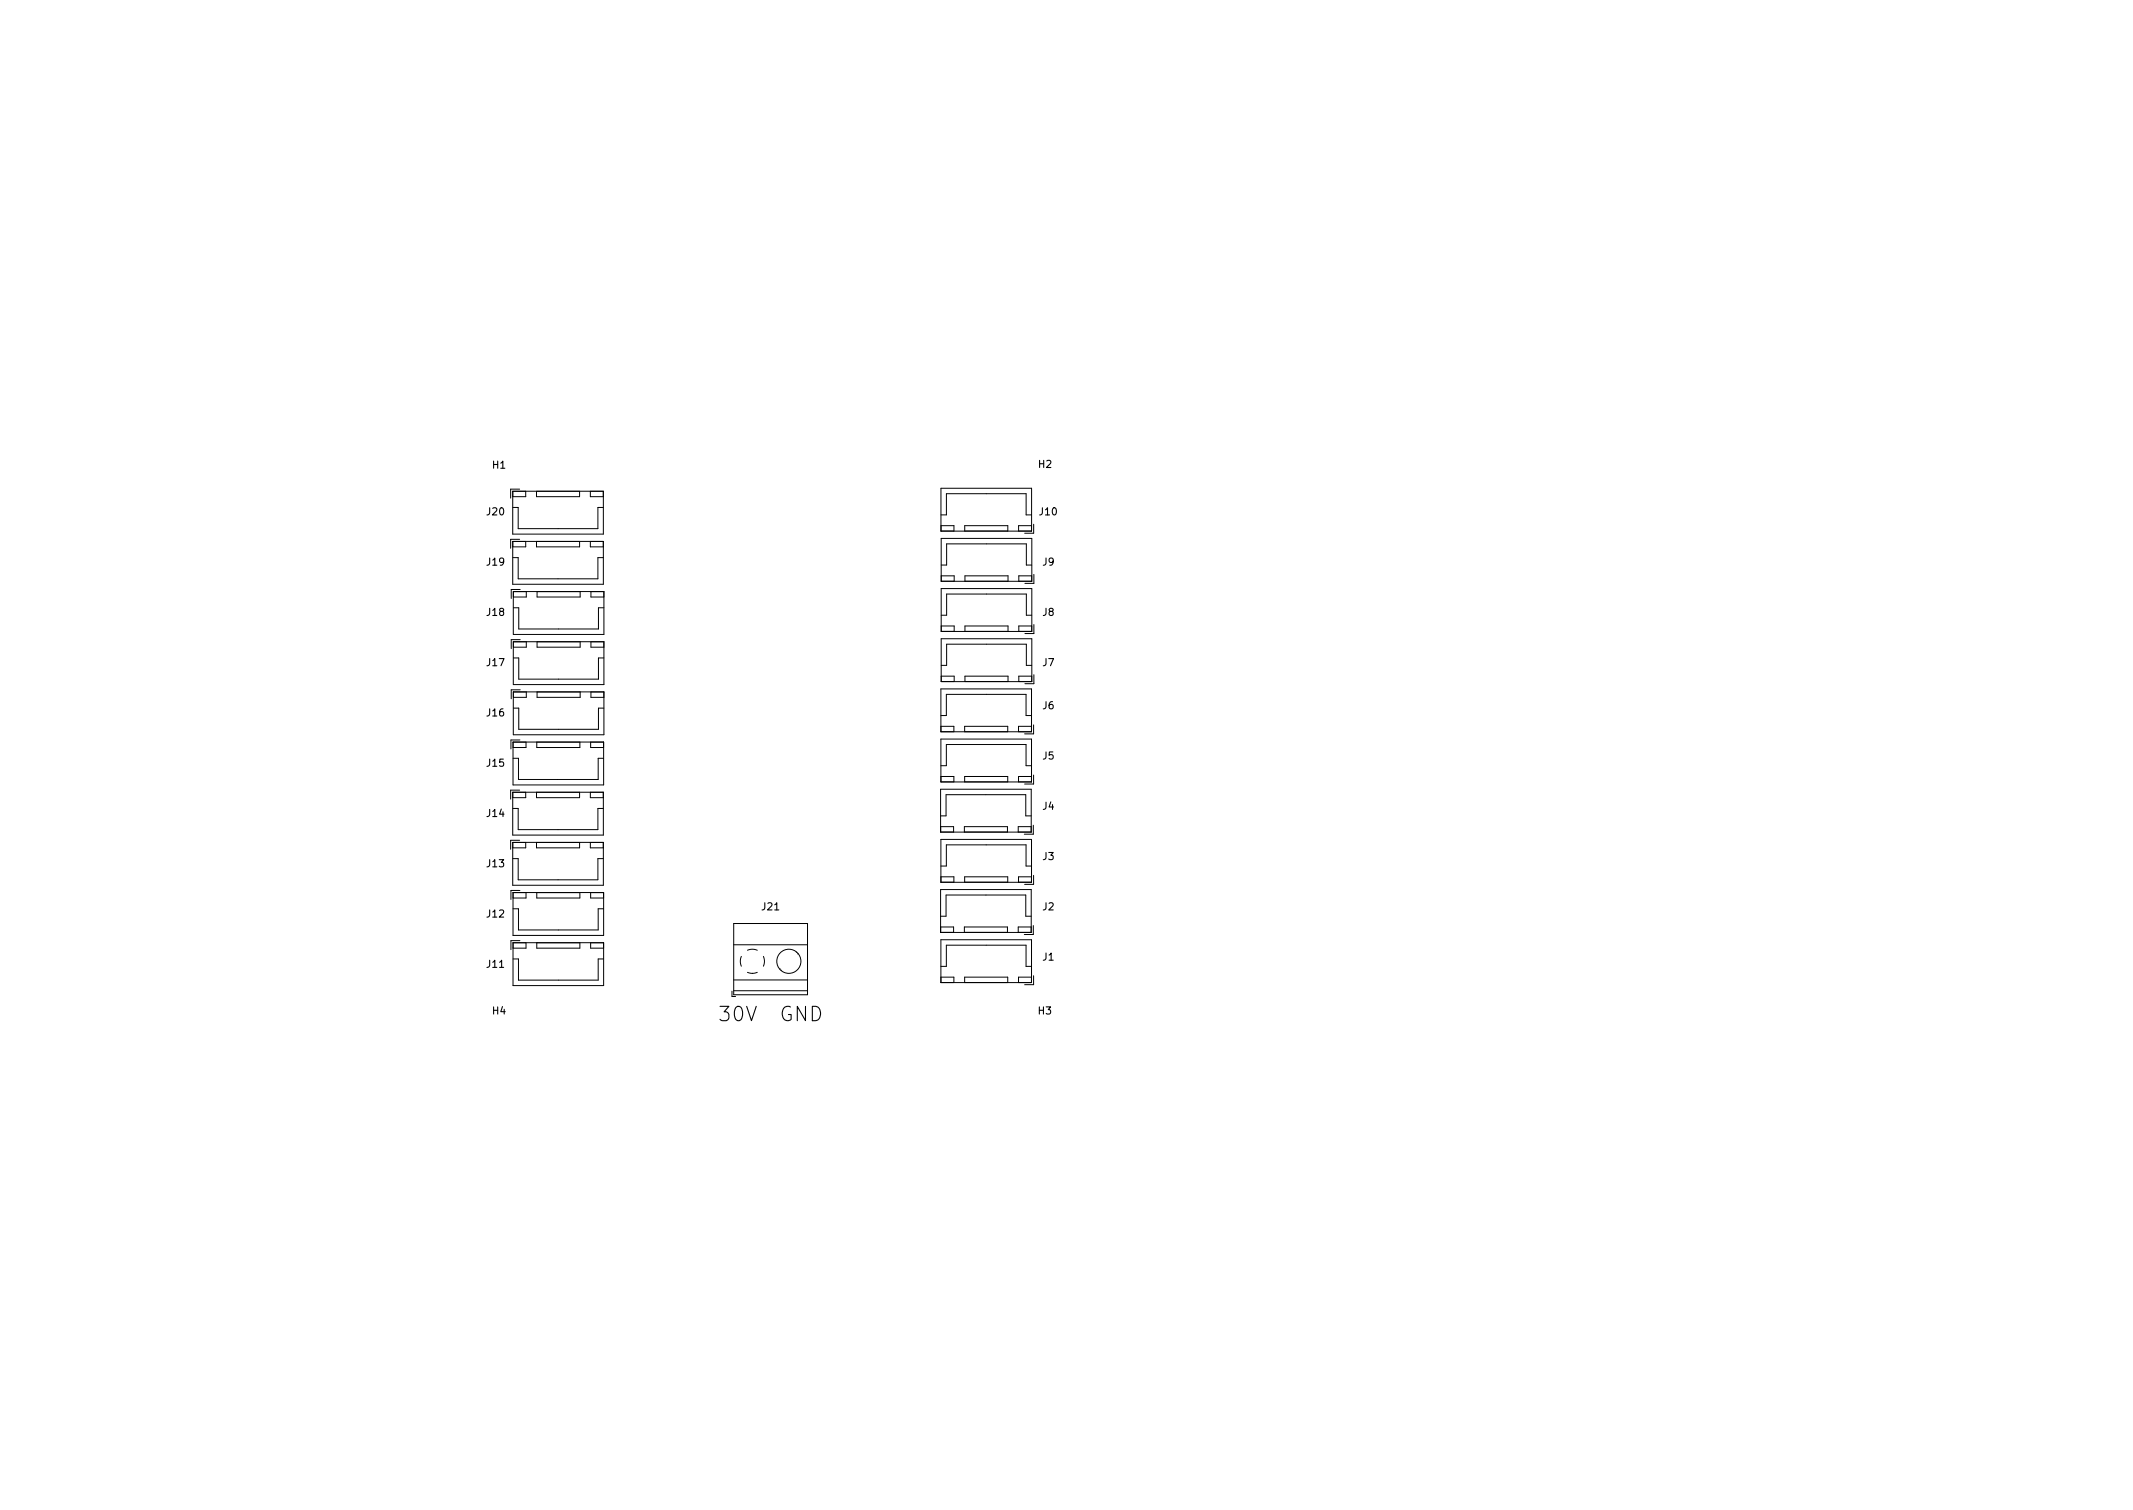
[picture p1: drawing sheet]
<svg xmlns="http://www.w3.org/2000/svg" width="297mm" height="210mm" viewBox="0 0 297 210" stroke-linecap="round" stroke-linejoin="round" font-family="sans-serif">
<defs><g id="words">
<text font-size="2.8" x="101" y="142.2">30V GND</text>
<g font-size="1.4">
<text x="68.6" y="65.2">H1</text>
<text x="144.6" y="65.1">H2</text>
<text x="67.8" y="71.7">J20</text>
<text x="144.8" y="71.7">J10</text>
<text x="67.8" y="78.7">J19</text>
<text x="145.2" y="78.7">J9</text>
<text x="67.8" y="85.7">J18</text>
<text x="145.2" y="85.7">J8</text>
<text x="67.8" y="92.7">J17</text>
<text x="145.2" y="92.7">J7</text>
<text x="67.8" y="99.7">J16</text>
<text x="145.2" y="98.7">J6</text>
<text x="67.8" y="106.7">J15</text>
<text x="145.2" y="105.7">J5</text>
<text x="67.8" y="113.7">J14</text>
<text x="145.2" y="112.7">J4</text>
<text x="145.2" y="119.7">J3</text>
<text x="67.8" y="120.7">J13</text>
<text x="67.8" y="127.7">J12</text>
<text x="106.2" y="126.7">J21</text>
<text x="145.2" y="126.7">J2</text>
<text x="67.8" y="134.7">J11</text>
<text x="145.2" y="133.7">J1</text>
<text x="68.6" y="141.2">H4</text>
<text x="144.6" y="141.2">H3</text>
</g>
</g></defs>
<g fill="none" stroke="#000" stroke-width=".14">
<path d="M71.4 68.4h12.6v6h-12.6zM71.4 75.4h12.6v6h-12.6zM71.4 70.7h.8v2.9h11.1v-2.9h.7M71.4 77.6h.8v3h11.1v-3h.7M71.4 75.4h1.8v.7h-1.8M72.4 68.1h-1.3v1.3M72.4 75.1h-1.3v1.2M73.2 68.4v.8h-1.8M74.7 68.4v.8h6v-.8M74.7 75.4h6v.7h-6zM82.2 68.4v.8h1.8M84 75.4h-1.8v.7h1.8"/>
<path d="M131 68h12.7v6h-12.7zM131 71.7h.8v-3h11.1v3h.7M131 73.2h1.8v.7M131.1 75h12.6v5.9h-12.6zM131.1 78.7h.7v-3h11.1v3h.8M134.3 73.9v-.7h6v.7M143.6 73.2h-1.8v.7M143.9 73v1.2h-1.2M144 80v1.2h-1.3M71.5 89.4h12.6v5.9h-12.6zM71.5 82.4h12.6v5.9h-12.6zM71.5 96.3h12.6v6h-12.6z"/>
<path d="M71.5 91.6h.7v3h11.1v-3h.8M71.5 84.6h.7v3h11.1v-3h.8M71.5 98.6h.7v3h11.1v-3h.8M71.5 89.4v.7h1.8v-.7M71.5 82.4v.7h1.8v-.7M71.5 96.4h1.8v.7h-1.8zM72.4 82.1h-1.2v1.2M72.4 89.1h-1.2v1.2M72.4 96.1h-1.2v1.2M74.8 89.4v.7h6v-.7M74.8 82.4v.7h6v-.7M74.8 96.4h6v.7h-6z"/>
<path d="M82.3 82.4v.7h1.8v-.7M82.3 89.4v.7h1.8v-.7M82.3 96.4h1.8v.7h-1.8zM131 95.9h12.6v6h-12.6zM131 99.6h.8v-2.9h11.1v2.9h.7M131.1 82h12.6v5.9h-12.6zM131.1 88.9h12.6v6h-12.6zM131.1 85.7h.7v-3h11.1v3h.8M131.1 92.7h.7v-3h11.1v3h.8M131.1 80.2h1.8v.7M131.1 87.2h1.8v.7h-1.8M131.1 94.2h1.8v.7"/>
<path d="M134.4 80.9v-.7h6v.7M134.4 87.2h6v.7h-6zM134.4 94.9v-.7h6v.7M143.7 80.2h-1.8v.7M143.7 87.2h-1.8v.7h1.8M143.7 94.2h-1.8v.7M144 87v1.2h-1.3M144 94v1.2h-1.3M71.4 110.3h12.6v6h-12.6zM71.4 117.3h12.6v6h-12.6zM71.4 112.6h.8v2.9h11.1v-2.9h.7M71.4 119.6h.8v2.9h11.1v-2.9h.7"/>
<path d="M71.4 103.3h12.7v6h-12.7zM71.5 105.6h.7v2.9h11.1v-2.9h.8M72.4 110h-1.3v1.3M72.4 117h-1.3v1.3M72.4 103h-1.2v1.3M73.2 110.3v.8h-1.8M73.2 117.3v.8h-1.8M73.3 103.3v.8h-1.8M74.7 110.3v.8h6v-.8M74.7 117.3v.8h6v-.8M74.8 103.3v.8h6v-.8M82.2 110.3v.8h1.8"/>
<path d="M82.2 117.3v.8h1.8M82.3 103.3v.8h1.8v-.8M131 109.9h12.6v6h-12.6zM131 113.6h.7v-2.9h11.1v2.9h.8M131 115.9v-.8h1.8v.8M131 102.9h12.6v6h-12.6zM131 116.9h12.6v6h-12.6zM131 101.1h1.8v.8M131 108.1h1.8v.8M131 106.6h.8v-2.9h11.1v2.9h.7M134.3 115.9v-.8h6v.8M134.3 101.9v-.8h6v.8"/>
<path d="M134.3 108.9v-.8h6v.8M143.6 115.1h-1.8v.8M143.6 101.1h-1.8v.8M143.6 108.1h-1.8v.8M143.9 114.9v1.3h-1.3M143.9 100.9v1.3h-1.2M143.9 107.9v1.3h-1.2M71.4 124.3h12.7v6h-12.7zM71.4 131.3h12.7v5.9h-12.7zM71.5 126.5h.7v3h11.1v-3h.8M71.5 133.5h.7v3h11.1v-3h.8M71.5 131.3h1.8v.7h-1.8"/>
<path d="M72.4 124h-1.2v1.2M72.4 131h-1.2v1.2M73.3 124.3v.7h-1.8M74.8 124.3v.7h6v-.7M74.8 131.3h6v.7h-6zM82.3 124.3v.7h1.8v-.7M82.3 131.3h1.8v.7h-1.8zM101.9 138v.8h.5M102.2 128.6h10.3v9.9h-10.3zM102.2 131.6h10.3M102.2 136.5h10.3M102.2 138h10.3"/>
<path d="M103.2 133.2l-.1 .7 .1 .6M104.1 132.3l.6-.1 .8 .1M105.5 135.4l-.7 .1-.7-.1M106.3 133.2l.2 .6-.2 .7M108.6 134.9h.1M108.8 135.1h.1M110.9 132.6h.1M111.1 132.8h.1M131 123.9h12.6v5.9h-12.6zM131 127.6h.7v-3h11.1v3h.8M131 129.8v-.7h1.8v.7M131 130.9h12.6v5.9h-12.6z"/>
<path d="M131 122.1h1.8v.7h-1.8M131 136.1h1.8v.7M131 120.6h.8v-3h11.1v3h.7M131 134.6h.8v-3h11.1v3h.7M134.3 129.8v-.7h6v.7M134.3 122.1h6v.7h-6zM134.3 136.8v-.7h6v.7M143.6 129.1h-1.8v.7M143.6 122.1h-1.8v.7h1.8M143.6 136.1h-1.8v.7M143.9 128.9v1.2h-1.3M143.9 121.9v1.2h-1.2"/>
<path d="M143.9 135.9v1.2h-1.2"/>
<circle cx="109.9" cy="133.9" r="1.68"/>
</g>
<use href="#words"/>
</svg>
